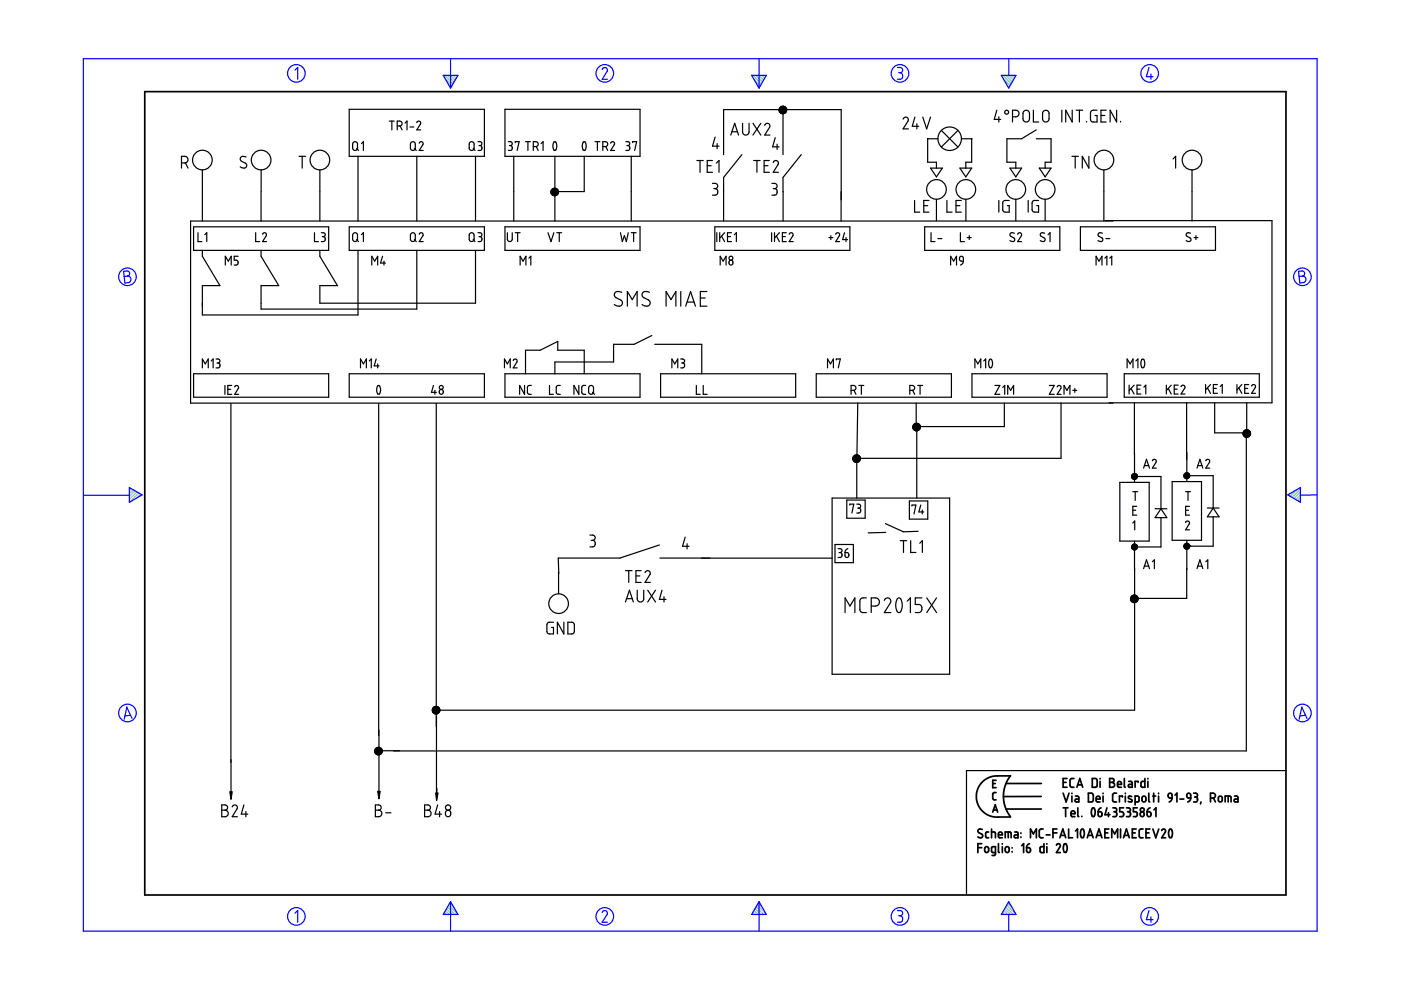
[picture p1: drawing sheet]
<svg xmlns="http://www.w3.org/2000/svg" width="297mm" height="210mm" viewBox="0 0 297 210" stroke-linecap="round" stroke-linejoin="round" font-family="sans-serif">
<g fill="none" stroke="#6c9" stroke-width=".25">
<path d="M94.2 16l1.8 1.8M94.5 16.8l1.3 1.4M94.8 16l1.5 1.4M95.3 18.3l.3 .3M95.5 16l1 1M96.1 16l.6 .6M96.7 16l.3 .2M159.6 16l1.8 1.8M159.9 16.8l1.3 1.4M160.3 16l1.4 1.4M160.7 18.3l.3 .3M160.9 16l1 1"/>
<path d="M161.5 16l.6 .6M162.1 16l.2 .2M212.6 16l1.8 1.8M212.8 16.8l1.3 1.4M213.2 16l1.4 1.4M213.7 18.3l.2 .3M213.8 16l1 1M214.4 16l.7 .6M215.1 16l.2 .2M27.5 103.4h-.1M27.9 103.6l-.5 .4M28.3 103.8l-.9 .9"/>
<path d="M28.7 104.1l-1.3 1.2M29 104.3l-1.6 1.6M29.4 104.5l-1.8 1.9M29.8 104.8l-.8 .8M273.4 104.7l-.3 .3M274.9 103.9l-1.4 1.3M275.7 103.6l-1.8 1.9M275.7 106.1l-.2 .3M275.7 105.5l-.6 .6M275.7 104.9l-1 1M275.7 104.2l-1.4 1.5M94 193.8v.1"/>
<path d="M94.2 193.5l.4 .4M94.4 193.1l.9 .8M94.7 192.7l1.2 1.2M94.9 192.3l1.6 1.6M95.1 191.9l1.9 1.9M95.4 191.5l.8 .8M159.4 193.8v.1M159.6 193.5l.4 .4M159.9 193.1l.8 .8M160.1 192.7l1.2 1.2M160.3 192.3l1.6 1.6M160.5 191.9l1.9 1.9"/>
<path d="M160.8 191.5l.8 .8M212.3 193.8v.1M212.6 193.5l.4 .4M212.8 193.1l.8 .8M213 192.7l1.2 1.2M213.2 192.3l1.6 1.6M213.5 191.9l1.8 1.9M213.7 191.5l.8 .8"/>
</g>
<g fill="none" stroke="#00f" stroke-width=".25">
<path d="M17.7 12.4h261.6v185h-261.6zM62.5 14.9l.6-.6v2.5M94 16h3.1l-1.6 2.7zM95.5 12.4v6.3M127.7 14.7l.5-.4 .5 .3v.5l-1 1.7h1.1M159.4 16h3.1l-1.6 2.7zM160.9 12.4v6.3M190.3 14.3h.7l.3 .3v.6l-.5 .2M190.5 15.4h.3M190.8 15.4l.5 .3v.7l-.3 .4h-.7M212.3 16h3.1l-1.5 2.7zM213.9 12.5v3.5"/>
<path d="M243.6 14.3l-.5 2h1.4M244 15.7v1.1M26.2 57.5l.9-.1 .3 .3 .1 .5-.5 .3 .5 .2 .3 .4-.1 .3-.3 .5-.9 .1zM27 58.5l-.7 .1M275.3 57.5l.9-.1 .3 .3 .1 .5-.5 .3 .5 .2 .3 .4-.1 .4-.2 .3-1 .2zM276.1 58.5l-.7 .1M17.8 105h9.6M27.4 103.4l2.7 1.5-2.7 1.6zM273 104.9l2.7-1.5v3.1zM279.3 104.9l-3.6 .1M27.7 151.7l-1.2 .1M28 152.3l-1.1-2.4-.6 2.6"/>
<path d="M276.8 151.7l-1.2 .1M277.1 152.3l-1.1-2.4-.6 2.6M62.5 193.6l.6-.5v2.4M95.5 191.2v6.2M95.5 191.2l1.6 2.7h-3.1zM127.7 193.5l.1-.3 .5-.1 .5 .4-.1 .4-1 1.6h1.1M160.9 191.2v6.2M160.9 191.2l1.6 2.7h-3.1zM190.3 193.1h.6l.4 .2v.5l-.5 .4M190.5 194.2h.3M190.8 194.2l.5 .3v.7l-.4 .3h-.6M213.9 191.2l1.5 2.7h-3.1z"/>
<path d="M213.9 193.9v3.5M243.6 193.1l-.5 1.9h1.4M244 194.4v1.1"/>
<circle cx="62.8" cy="15.6" r="1.87"/>
<circle cx="128.2" cy="15.6" r="1.87"/>
<circle cx="190.8" cy="15.6" r="1.87"/>
<circle cx="243.8" cy="15.6" r="1.87"/>
<circle cx="27" cy="58.7" r="1.87"/>
<circle cx="276.1" cy="58.7" r="1.87"/>
<circle cx="27" cy="151.2" r="1.87"/>
<circle cx="276.1" cy="151.2" r="1.87"/>
<circle cx="62.8" cy="194.3" r="1.87"/>
<circle cx="128.2" cy="194.3" r="1.87"/>
<circle cx="190.8" cy="194.3" r="1.87"/>
<circle cx="243.8" cy="194.3" r="1.87"/>
</g>
<g fill="none" stroke="#000" stroke-width=".36">
<path d="M30.7 19.4h241.9v170.4h-241.9zM207.3 179.7h.9M208.2 178.9h-.9v1.9M208.3 175.9l-.7-.1-.3 .5 1 .7v.4l-.2 .2-.8-.2M208.9 179.6l.4-.1 .3 .3v.7l-.3 .2h-.3l-.2-.2zM209.6 176.4h-.4l-.2 .3v.8l.2 .1h.4M210.2 176.4l.8 .1 .1 1.1M210.2 175.8v1.8M210.5 166.1h.5M210.5 172.2l.5-1.6 .5 1.6M210.6 171.7h.8M211.2 168h-.4l-.3 .3v1.1l.7 .2"/>
<path d="M211.2 165.4h-.7v1.6h.7M211.7 177h.8l-.1-.5-.4-.1-.2 .2-.1 .8 .2 .2h.6M211.7 178.9v1.7l.2 .2M212.5 178.9v.1M212.5 179.5v1.3M213.1 177.6v-1.2h1.1l.2 .2v1M213.3 179.6l.4-.1 .3 .3v.7l-.3 .2h-.3l-.3-.2zM213.3 166.1h7.5M213.3 171.5h7.5M213.8 176.4v1.2M214.2 164.5h-3.5l-.9 .3-.9 .5-.7 .6-.7 .9-.4 1-.1 1.1 .1 1.1 .4 .9 .7 1 .8 .6 .8 .5 .9 .2h3.5M214.2 164.5l-1 1.7-.5 2.2 .1 1.3 .3 1.3 1.1 2.1"/>
<path d="M214.6 179.7v.1M215.1 176.4h.5l.2 .3v.9h-.5a.31 .31 0 0 1-.3-.3 .31 .31 0 0 1 .3-.3h.5M216.5 176.6v.1M216.5 177.4v.1M216.6 179.3l.4-.4v1.9M217.7 179.7l.7 .2 .1 .5-.1 .2-.4 .2-.3-.2zM218.3 178.9l-.5 .3-.1 .5M218.5 177.6v-1.8l.6 1 .6-1v1.8M220.8 168.9h-8.1M221.2 175.8h-.6l-.3 .3 .1 1.3 .2 .2h.6M221.3 178.9v1.9l-.6-.1-.2-.2v-.8l.2-.2h.6M221.8 177h.8"/>
<path d="M222 178.9v.1M222 179.5v1.3M223.2 176.6h.9M224 179.2l.4-.3 .4 .2v.3l-.8 1.4h.8M224.1 175.8h-.9v1.8M224.7 177.6l.6-1.8 .7 1.8M224.9 177.1h.9M225.4 165.9h.6M225.4 168.2l.6 1.8 .7-1.8M225.4 171.3h1M225.6 179a.56 .56 0 0 1 .7 .7l-.1 .7a.36 .36 0 0 1-.5 .3 .36 .36 0 0 1-.2-.5l-.1-.6zM225.9 171.3v1.8"/>
<path d="M226.2 165.1h-.8v1.8h.8M226.6 175.8v1.8h.8M227.1 172.5h.8l-.1-.5-.4-.1-.3 .2v.8l.2 .2h.6M227.3 168.2v.1M227.3 168.8v1.2M227.7 165.1h-.6l-.2 .3v1.4l.3 .1h.5M228 168.8h.5l.2 .2v1h-.5a.31 .31 0 0 1-.3-.3 .31 .31 0 0 1 .3-.3h.5M228 176.2l.5-.4v1.8M228.3 166.9l.6-1.8 .7 1.8M228.5 166.4h.9M228.5 171.3v1.7l.2 .1M229.3 175.8a.63 .63 0 0 1 .6 .9l-.1 .6a.34 .34 0 0 1-.4 .3 .34 .34 0 0 1-.3-.5v-.7z"/>
<path d="M229.4 173.1h.1M230.5 177.6l.6-1.8 .7 1.8M230.7 177.1h.9M230.8 168.2h.7l.3 .3v1.2l-.3 .3h-.7zM231.6 165.1h.7l.3 .2v1.3l-.2 .3h-.8zM231.6 171.4a.53 .53 0 0 1 .5 .2 .53 .53 0 0 1 .1 .5l-.1 .7a.34 .34 0 0 1-.4 .3 .34 .34 0 0 1-.3-.4v-.6zM232.4 177.6l.6-1.8 .6 1.8M232.4 169.4h.8v-.3l-.2-.3-.5 .1-.1 .9 .2 .2h.6M232.6 177.1h.9M232.8 172.1h.6l.2 .2 .1 .5-.2 .3h-.3l-.3-.1zM233.2 165.1v.1M233.2 165.7v1.2"/>
<path d="M233.4 171.3l-.4 .3-.2 .5M233.9 168.2v.1M233.9 168.8v1.2M234.3 176.6h.6M234.7 171.3l-.4 1.4h1M235 172.3v.8M235.1 175.8h-.8v1.8h.8M235.3 165.1h.6l.3 .3-.1 .4-.3 .1 .4 .1 .1 .3-.1 .4-.3 .2h-.6zM235.3 165.9h.5M235.7 177.6v-1.8l.6 1 .7-1v1.8M235.9 171.3h.7l.1 .2 .1 .3-.4 .3M236.2 172.1h.2"/>
<path d="M236.4 172.1l.3 .2 .1 .5-.3 .3h-.6M236.7 168.2h-.5l-.3 .3v1.3l.3 .2h.5M236.9 166.3h.9l-.2-.5-.3-.1-.3 .1-.1 .9 .2 .2h.7M237.6 175.8v1.8M238 169v-.2h-.7v1.2M238.2 177.6l.6-1.8 .6 1.8M238.2 171.3h-.8v.8h.6l.2 .4-.1 .6h-.7M238.4 165.1v1.7l.2 .1M238.4 177.1h.9M238.6 168.2v.1M238.6 168.8v1.2M238.8 171.3h.5l.3 .2v.4l-.3 .2"/>
<path d="M239.1 172.1h.2M239.3 172.1l.4 .3-.1 .5-.2 .2h-.6M239.3 165.7h.5l.3 .2v1h-.6a.31 .31 0 0 1-.3-.3 .31 .31 0 0 1 .3-.3h.6M239.9 168.9l-.2-.1a.29 .29 0 0 0-.4 .1 .29 .29 0 0 0 .1 .4l.5 .2a.33 .33 0 0 1 0 .5 .33 .33 0 0 1-.5 0l-.2-.1M240.1 176.6h.6M240.7 170l.7-.1 .1-.9-.2-.2h-.6v1.9M240.9 175.8h-.8v1.8h.8M241.1 171.3h-.8v.8h.6l.2 .3-.1 .7h-.7M241.3 165.9v-.2h-.6v1.2M241.9 172.3l.2-.2 .4 .2 .1 .5-.1 .2-.4 .1-.2-.1zM242.2 169l.2-.2 .4 .1 .2 .8-.2 .2-.4 .1-.3-.2zM242.4 175.8h-.6l-.3 .3 .1 1.3 .2 .2h.6"/>
<path d="M242.7 165.1v1.8h-.6l-.2-.2 .1-.9 .2-.1h.5M243 176.6h.6M243.2 172.1l.7 .2v.7l-.4 .1-.2-.1zM243.4 165.1v.1M243.4 165.7v1.2M243.6 168.2v1.6l.2 .2M243.8 175.8h-.8v1.8h.8M243.8 171.3l-.4 .3-.2 .5M244.4 168.8h.6M244.4 175.8l.6 1.8 .7-1.8M244.6 168.2v1.8M244.7 171.7l.4-.4v1.8"/>
<path d="M245.6 168.2v.1M245.6 168.8v1.2M246.3 176.1l.4-.3 .4 .2v.4l-.8 1.2h.8M247.7 168.4l.3-.2 .4 .1 .1 .9-.7-.1zM248 175.8a.6 .6 0 0 1 .6 .8l-.1 .7a.36 .36 0 0 1-.4 .3 .36 .36 0 0 1-.3-.5v-.6zM248.5 169.2l-.2 .5-.4 .3M249.1 168.6l.4-.4v1.8M250.2 169.4h.8M251.7 168.3l.3-.1 .3 .1 .2 .9h-.6l-.2-.2zM252.5 169.2l-.2 .5-.5 .3M253.1 168.2l.7 .1 .1 .4-.4 .3M253.3 169h.2"/>
<path d="M253.5 169l.4 .2v.5l-.2 .3h-.6M254.6 170l-.1 .5M256.6 169.2l.9-.1 .2-.3-.1-.4-.4-.2h-.6v1.8M257.3 169.2l.4 .8M258.4 169l.2-.2 .4 .1 .1 .8-.1 .2-.4 .1-.3-.2zM259.8 170v-1.2l1.1 .1 .1 1.1M260.4 168.8v1.2M261.7 168.8h.6l.2 .3v.9h-.6a.31 .31 0 0 1-.3-.3 .31 .31 0 0 1 .3-.3h.6M211.1 180.8h-.6l-.3-.2 .1-1 .8-.1-.1 1.7-.2 .2h-.5M214.6 180.6v.1"/>
<circle cx="242.2" cy="171.7" r=".42"/>
</g>
<g fill="none" stroke="#000" stroke-width=".25">
<path d="M38.5 34.5h.8l.4-.2 .2-.3-.2-.6-.4-.2-.8-.1v2.5M39.3 34.5l.6 1.1M42.9 36v10.9M52.2 33.3l-.9-.1-.3 .2-.1 .4 .3 .4 1 .5 .1 .4-.1 .3-.6 .2-.7-.2M55.4 36v4.6M63.4 33.1h1.4M64.1 33.1v2.5M67.8 36v10.9M74 23.2h28.7v9.9h-28.7zM74.9 30.2l.4-.2 .5 .3v1.2l-.3 .4h-.3l-.4-.3v-1.1zM75.6 31.5l.4 .4M75.9 33.1v13.8"/>
<path d="M76.6 30.5l.4-.5v1.9M82.5 25.7h1.1M83.1 25.7v1.8M84.2 26.7l.9-.1 .2-.4-.1-.3-.4-.2h-.6v1.8M84.8 26.7l.5 .8M85.9 26.1l.4-.4v1.8M86.9 26.9h.8M87.2 30.2l.4-.2 .4 .4 .1 1.1-.4 .4h-.3l-.4-.3v-1.1zM87.8 31.5l.5 .4M88.4 26l.3-.3 .5 .2v.3l-.8 1.3h.8M88.4 33.1v13.8M88.9 30.4l.5-.4 .3 .4-.8 1.5h.8"/>
<path d="M99.6 30.2l.5-.2 .4 .4v1.1l-.3 .4-.5-.1-.2-.3zM100.3 31.5l.4 .4M100.8 33.1v13.8M101.3 30l.7 .1 .2 .2-.1 .4-.4 .2M101.6 30.9h.1M101.7 30.9l.4 .2 .1 .5-.3 .3h-.6M107.1 23.2h28.6v9.9h-28.6zM107.8 30l.6 .1 .2 .2-.1 .4-.3 .2M108 30.9h.2M108.2 30.9l.4 .2v.5l-.2 .3h-.6M108.9 33.1v13.8M109.2 30.2v-.2h.9l-.5 1.9"/>
<path d="M111.4 30h1.1M111.9 30v1.9M113.1 31.1h.6l.3-.2 .1-.4-.1-.3-.9-.2v1.9M113.7 31.1l.4 .8M114.7 30.5l.4-.5v1.9M117.3 40l-.5 .4M117.4 30.1a.59 .59 0 0 1 .6 .8l-.1 .7a.36 .36 0 0 1-.4 .3 .36 .36 0 0 1-.2-.5l-.1-.8zM117.5 39.9l-.7 .7M117.6 39.9l-.8 .8M117.6 33.1v13.8M117.8 39.9l-1 1M117.8 39.9l-.2 .2"/>
<path d="M117.9 40l-1 1.1M123.7 30.1a.56 .56 0 0 1 .6 .8l-.1 .7a.35 .35 0 0 1-.5 .3 .35 .35 0 0 1-.2-.5v-.7zM123.9 33.1v7.5h-6.3M126.2 30h1M126.7 30v1.9M127.8 31.1l.9-.1 .1-.3v-.5l-.4-.2h-.6v1.9M128.4 31.1l.4 .8M129.5 30.4l.3-.4 .5 .2v.3l-.8 1.4h.8M132.7 30l.6 .1 .2 .2-.1 .4-.3 .2M132.9 30.9h.2M133.1 30.9l.4 .2v.5l-.2 .3h-.6M133.8 33.1v13.8"/>
<path d="M134.1 30.2v-.2h.9l-.4 1.9M147.7 34h1.4M148.4 34v2.5M149.9 35.1h.9M151.1 38.9h.7l.3 .3v.6l-.5 .2M151.1 34h-1.2v2.5h1.2M151.3 40h.3M151.6 40l.5 .2v.8l-.3 .3-.7 .1M151.6 29.1l-.5 1.9h1.3M151.9 34.6l.5-.6v2.5M152 30.4v1.1M153.4 32.8v-9.6h25v19.2"/>
<path d="M154.9 28.6l.9-2.5 .8 2.5M155.2 27.9h1.2M157.3 32.8l-3.9 4.8v9.3M157.4 26.1v2l.3 .4 .4 .1 .4-.1 .3-.3v-2.1M159.6 26.1l1.7 2.5M159.8 34h1.4M160.5 34v2.5M161.3 26.1l-1.7 2.5M162 35.1h.8M162.1 26.6l.5-.5 .6 .3v.5l-1.1 1.7h1.1M163.1 34h-1.1v2.5h1.1M163.7 38.9h.7l.3 .3-.1 .6-.4 .2"/>
<path d="M163.9 34.5l.5-.5 .6 .3v.5l-1.1 1.7h1.1M163.9 40h.3M164.2 40l.5 .2v.8l-.3 .3-.7 .1M164.4 29.2l-.6 1.9h1.4M164.8 30.6v1.1M165.2 23.2h.1M165.3 23.2l-.1 .1M165.4 23.2l-.2 .2M165.6 22.6l-.3 .3M165.6 23.2l-.4 .4M165.8 22.5l-.6 .7M165.8 23.2l-.5 .5"/>
<path d="M165.9 22.5l-.7 .7M166 23.2v9.6M166.1 22.5l-.7 .7M166.1 23.2l-.7 .7M166.1 22.5l-.9 1M166.2 22.6l-.6 .6M166.3 22.6l-1.1 1M166.4 23.2l-.9 .8M166.4 22.6l-.6 .6M166.4 22.6l-1.1 1.2M166.5 23.2l-.8 .8M166.5 22.7l-.5 .5"/>
<path d="M166.5 22.8l-1.1 1.1M166.6 23.8l-.1 .1M166.6 22.8l-1.1 1.2M166.6 22.9l-.3 .3M166.7 23.6l-.4 .4M166.7 23l-.2 .2M166.7 23l-1 1.1M166.7 23.2l-.9 .9M166.8 23.1l-.1 .1M166.8 23.2h.1M166.8 23.4l-.7 .7M166.8 23.2l-.9 .9"/>
<path d="M166.8 23.3l-.8 .8M169.9 32.8l-3.9 4.8v9.3M191.5 25.3l.5-.5 .3 .1 .3 .3-.1 .4-1 1.7h1.1M194 24.8l-.6 2h1.4M194.4 26.2v1.1M195.6 24.8l.9 2.5 .8-2.5M196.7 29.4h2.2M196.7 29.4v5h1.8v1.2M197.3 35.6h2.5l-1.3 1.9zM199.6 27.6l3.5 3.6M203.1 27.6l-3.5 3.6M203.5 35.6h2.5l-1.2 1.9z"/>
<path d="M203.8 29.4h2.2v5h-1.2v1.2M211.3 23.4l-.5 1.9h1.4M211.8 24.8v1.1M214.1 35.6h2.5l-1.2 1.9zM214.7 24.8l1.1-.2 .2-.4-.1-.6-.4-.2h-.8v2.5M217.1 23.6l.6-.2 .5 .4 .1 1.5-.5 .5h-.5l-.4-.4v-1.5zM219.1 23.4v2.5h1.1M219.7 29.4h3.1v5h-1.2v1.2M219.7 27.5l-3.1 1.9h-3.1v5h1.9v1.2M220.3 35.6h2.5l-1.2 1.9zM221.3 23.6l.7-.2 .4 .5v1.4l-.4 .5h-.6l-.3-.4-.1-1.5zM225.1 23.4v2.5"/>
<path d="M227.3 33.1h1.3M227.3 23.4v2.5l-1.3-2.5v2.5M228 33.1v2.5M228.2 23.4h1.4M228.9 23.4v2.5M230.4 25.7v.2M230.9 33.1v2.5l-1.4-2.5v2.5M232.6 23.4h-1l-.4 .4v1.6l.4 .4 1 .1v-1.4h-.4M233.4 24.5h.9M234 36v10.9M234.5 23.4h-1.1v2.5h1.1M236.7 23.4v2.5l-1.3-2.5v2.5"/>
<path d="M237.6 25.7v.2M248.7 33.7l.6-.6v2.5M252.7 36v10.9M41 48.1h28.7v5h-28.7zM42 49.3v1.9h.8M42.9 53.1v1.2l3.7 6.3h-3.7v6.2h33v-13.7M43.4 49.8l.4-.5v1.9M47.8 56.2v-1.9l.6 1.1 .6-1.1v1.9M50.5 54.3h-.8v.9h.5l.3 .3-.1 .6-.7 .1M54.2 49.3v1.9h.9M55.4 40.6v6.3M55.4 53.1v1.2l3.7 6.3h-3.7v4.9h33v-12.4"/>
<path d="M55.7 49.7l.3-.4 .5 .3v.3l-.8 1.3h.8M66.7 49.3v1.9h.8M67.8 53.1v1.2l3.7 6.3h-3.7v3.7h33v-11.2M68.1 49.3l.6 .1 .2 .2v.4l-.4 .2M68.3 50.2h.2M68.5 50.2l.4 .2v.5l-.2 .3h-.6M74 48.1h28.7v5h-28.7zM74.9 49.5l.4-.2 .5 .3v1.2l-.3 .4h-.3l-.4-.3v-1.1zM75.6 50.8l.4 .4M76.6 49.8l.4-.5v1.9M78.8 56.2v-1.9l.6 1.1 .7-1.1v1.9M81.1 54.3l-.4 1.5h1"/>
<path d="M81.4 55.4v.8M87.2 49.5l.6-.1 .2 .3 .1 1.1-.4 .4h-.3l-.4-.3v-1.1zM87.8 50.8l.5 .4M88.9 49.7l.5-.4 .3 .4-.8 1.5h.8M99.6 49.5l.5-.2 .4 .4v1.1l-.3 .4h-.3l-.4-.3zM100.3 50.8l.4 .4M101.3 49.3l.6 .1 .3 .2-.1 .4-.4 .2M101.6 50.2h.1M101.7 50.2l.4 .2 .1 .5-.3 .3h-.6M107.1 48.1h28.6v5h-28.6zM107.6 49.3v1.5l.3 .4h.4l.3-.3v-1.6M109.2 49.3h1.1"/>
<path d="M109.7 49.3v1.9M110.3 56.2v-1.9l.6 1.1 .6-1.1v1.9M112.1 54.7l.4-.4v1.9M116.2 49.3l.6 1.9 .6-1.9M117.2 40l-.3 .3M117.6 41.2l-.3 .3M117.6 41l-.4 .4M117.6 41.1l-.3 .3M117.6 40.7l-.6 .6M117.6 40.4l-.7 .7M117.6 40.2l-.7 .8M117.6 40l-.8 .8"/>
<path d="M118 40l-.4 .3M118 49.3h1.1M118.1 40l-1.1 1.2M118.1 40.1l-.5 .5M118.2 40.2l-.6 .5M118.2 40.2l-1.1 1.1M118.2 41.2l-.1 .1M118.3 40.3l-1.1 1.1M118.3 40.3l-.7 .7M118.3 40.4l-.7 .8M118.4 40.9l-.6 .6M118.4 40.7l-.9 .8"/>
<path d="M118.4 40.6l-.9 .9M118.4 40.8l-.7 .7M118.6 49.3v1.9M131.6 49.3l.4 1.9 .4-1.2 .4 1.2 .4-1.9M133.8 49.3h1.1M134.3 49.3v1.9M151.6 48.1h28.6v5h-28.6zM152 49.3v1.9M152.6 49.3v1.9M152.7 56.2v-1.9l.6 1.1 .6-1.1v1.9M153 50.1l.6 1.1M153.6 49.3l-1 1.2"/>
<path d="M154.2 50.2h.7M154.7 55.3l.4-.1 .2 .1 .1 .6-.2 .3-.6-.2v-.5zM155.1 49.3h-.9v1.9h.9M155.7 49.8l.4-.5v1.9M163.6 49.3v1.9M164.2 49.3v1.9M164.6 50.1l.6 1.1M165.2 49.3l-1 1.2M165.9 50.2h.6M166.7 49.3h-.8v1.9h.8M167.3 49.7l.5-.4 .4 .4-.9 1.5h.9M175.7 50.4h.9"/>
<path d="M176.1 50v.8M177.2 49.7l.3-.4 .5 .3v.3l-.8 1.3h.8M178.3 40.6v6.3M179 49.3l-.4 1.5h1.1M179.4 50.4v.8M193.9 42.5v2.5h1.1M195.9 43.6h.8M196 48.1h28.7v5h-28.7zM197 42.5h-1.1v2.5h1.1M197.4 49.3v1.9h.8M198.5 42.2v4.6M198.9 50.6h.8"/>
<path d="M200.8 42.5v2.5h1.1M201.5 56.2v-1.9l.7 1.1 .6-1.1v1.9M202.7 43.6h.8M203.5 54.4l.4-.1 .3 .2 .1 .9-.8-.2zM203.6 49.3v1.9h.9M203.8 42.5h-1.1v2.5h1.1M204.3 55.4l-.2 .5-.5 .3M204.8 42.2v4.6M205.1 50.4h.8M205.5 50v.8M211.8 42.5v2.5M214 42.5h-1.1l-.3 .4v1.7l.4 .4h1v-1.4h-.4"/>
<path d="M215.1 49.4h-.7l-.3 .5 1 .7v.3l-.4 .3-.6-.2M215.4 42.2v4.6M215.8 49.7l.3-.4 .5 .3v.3l-.8 1.3h.8M218 42.5v2.5M220.2 42.5h-1l-.3 .3-.1 1.7 .4 .5h1v-1.4h-.4M221.5 49.4h-.7l-.2 .5 .9 .7 .1 .3-.4 .3-.6-.2M221.6 42.2v4.6M222.2 49.8l.4-.5v1.9M229.1 48.1h28.6v5h-28.6zM232.4 56.2v-1.9l.6 1.1 .6-1.1v1.9M233.7 49.4h-.6l-.3 .4 .1 .3 .8 .4 .1 .4-.4 .3-.6-.2M234.3 54.7l.4-.4v1.9"/>
<path d="M234.3 46.8h35.4v38.6h-34.6M234.5 50.6h.8M235.3 54.7l.4-.4v1.9M236 46.9h-195.6v38.6h195.6M252.4 49.4h-.6l-.3 .4 .1 .3 .8 .4 .1 .4-.4 .3-.6-.2M253.2 50.4h.8M253.6 50v.8M41 79.2h28.7v5h-28.7zM42.9 78v-1.9l.6 1.1 .7-1.1v1.9M44.8 76.5l.4-.4v1.9M45.8 76.1h.5l.3 .2v.4l-.4 .3M46 77h.2"/>
<path d="M46.2 77l.4 .2v.6l-.2 .2h-.6M74 79.2h28.7v5h-28.7zM76.4 78v-1.9l.6 1.1 .7-1.1v1.9M78.3 76.5l.4-.4v1.9M79.8 76.1l-.5 1.5h1.1M80.1 77.2v.8M107 78v-1.9l.6 1.1 .6-1.1v1.9M107.1 79.2h28.6v5h-28.6zM108.8 76.4l.4-.3 .4 .2v.5l-.8 1.2h.8M111.4 79.2v-4.9h3.1l3.8-1.9v1.9h5.6v4.9M131.8 62l-1.1-.2-.3 .2-.2 .4 .3 .6 1.4 .8 .1 .5-.2 .4-.7 .2-.9-.3M133 64.9v-3.1l1 1.7 1.1-1.7v3.1"/>
<path d="M137.7 62l-1.1-.2-.5 .6 .3 .7 1.4 .7 .1 .5-.2 .4-.7 .2-.9-.3M138.2 71.1l-3.7 1.9h-4.4v3.8h-12.5v2.4M138.8 73h10v6.2M140.1 79.2h28.6v5h-28.6zM141.2 64.9v-3.1l1.1 1.7 1-1.7v3.1M142.5 78v-1.9l.6 1.1 .6-1.1v1.9M144.3 76.1h.5l.3 .2v.4l-.4 .3M144.3 61.8v3.1M144.5 77h.2M144.7 77l.4 .1v.6l-.2 .3h-.6M145.4 64.9l1-3.1 1 3.1M145.7 64.1h1.5"/>
<path d="M148.5 63.2h1M149.9 61.8h-1.4v3.1h1.4M173.1 79.2h28.6v5h-28.6zM175.5 78v-1.9l.6 1.1 .6-1.1v1.9M177.3 76.3v-.2h.9l-.5 1.9M206.1 79.2h28.6v5h-28.6zM206.7 78v-1.9l.6 1.1 .6-1.1v1.9M208.6 76.5l.4-.4v1.9M209.8 76.2a.55 .55 0 0 1 .6 .2 .55 .55 0 0 1 0 .6v.6a.36 .36 0 0 1-.5 .4 .36 .36 0 0 1-.2-.5l-.1-.7zM238.4 79.2h28.6v5h-28.6zM239 78v-1.9l.6 1.1 .6-1.1v1.9M240.8 76.5l.5-.4v1.9"/>
<path d="M242.1 76.2a.56 .56 0 0 1 .6 .8l-.1 .7a.35 .35 0 0 1-.5 .3 .35 .35 0 0 1-.2-.5v-.7zM47.7 81.7v1.9M48.3 82.5h.6M49 85.6v83.8M49.1 81.7h-.8v1.9h.8M49.8 82a.4 .4 0 0 1 .3-.3 .4 .4 0 0 1 .4 .2l.1 .4-.8 1.3h.8M80.1 81.8a.61 .61 0 0 1 .6 .7l-.1 .7a.37 .37 0 0 1-.5 .4 .37 .37 0 0 1-.2-.5v-.7zM80.3 85.6v70.4M91.9 81.7l-.4 1.5h1M92.2 82.8v.8M92.5 85.6v68.4M93.3 82.7l.3-.2 .3 .2 .1 .5-.1 .3-.4 .1-.3-.1-.1-.6z"/>
<path d="M111.2 81.7v1.9l-1-1.9v1.9M112.6 81.7h-.5l-.3 .4 .1 1.3 .2 .2h.5M116.5 81.7v1.9h.8M118.8 81.7h-.6l-.3 .4 .1 1.3 .3 .2h.5M122.7 81.7v1.9l-1-1.9v1.9M124.2 81.7h-.6l-.3 .4 .1 1.3 .3 .2h.5M124.9 81.9l.5-.2 .4 .4v1.1l-.3 .4h-.3l-.4-.4zM125.6 83.2l.4 .4M147.6 81.7v1.9h.9M149.1 81.7v1.9h.8M180.4 82.8l.9-.2 .2-.3-.1-.4-.4-.2h-.6v1.9M181.1 82.8l.4 .8"/>
<path d="M181.2 96.5l-.3 .4M181.4 96.5l-.6 .5M181.5 96.4l-.7 .8M181.6 96.4l-.8 .8M181.7 97.2v8.4M181.7 97.9l-.1 .1M181.8 96.5l-1 .9M181.9 85.4l-.2 11.8M181.9 96.5l-1 1.1M182 96.5l-1.1 1.1M182.1 96.6l-1.1 1.1M182.1 81.7h1"/>
<path d="M182.2 96.7l-1.1 1.1M182.2 96.7l-1.1 1.2M182.3 97.7l-.2 .2M182.3 96.8l-1.1 1.1M182.3 96.8l-1 1.1M182.4 96.9l-1 1M182.4 97.4l-.6 .6M182.4 97l-1 1 .1-.1M182.4 97.2l-.9 .8M182.4 97.3l-.6 .6M182.4 97.1l-.8 .8M182.6 81.7v1.9"/>
<path d="M192.9 82.8h.6l.3-.2 .1-.4-.1-.3-.9-.2v1.9M193.5 82.8l.4 .8M193.7 91l1.1-1.1-1.1 1.1M193.8 91.1l1.1-1.1-1.1 1.1M193.9 89.9l-.2 .2M194 89.8l-.4 .5M194.2 85.5v4.9h18.7v-4.9M194.2 89.7l-.7 .8M194.3 89.7l-.8 .8M194.4 90.5v15.1M194.5 89.8l-1 .9M194.6 81.7h1"/>
<path d="M194.6 89.8l-1 1M194.7 89.8l-1.1 1.1M195 90.1l-1.1 1.1M195 90.9l-.3 .3M195.1 81.7v1.9M195.1 90.2l-1.1 1.1M195.1 90.3l-1 1M195.1 90.7l-.6 .6M195.1 90.4l-.9 1M195.1 90.5l-.9 .9M195.1 90.6l-.7 .8M210.9 81.7h1.1l-1.1 1.9h1.1"/>
<path d="M212.6 82.1l.4-.4v1.9M213.7 83.6v-1.9l.6 1.1 .6-1.1v1.9M222.5 81.7h1l-1 1.9h1M224.1 82l.4-.3 .4 .3v.3l-.8 1.3h.9M225 85.4v11.8h-43.3M225.6 83.6v-1.9l.6 1.1 .6-1.1v1.9M227.5 82.8h.8M227.9 82.4v.8M239.4 81.7v1.8M239.8 82.4l.7 1.1M240.5 81.7l-1.1 1.1M240.5 85.4v16.9"/>
<path d="M241.1 82.5h.6M241.9 81.7h-.8v1.8h.8M242.5 99.3l.6-1.9 .6 1.9M242.5 82.1l.4-.4v1.8M242.6 98.7h.9M244.3 97.7l.3-.3 .6 .3-.1 .3-.8 1.3h.9M247.3 81.7v1.8M247.7 82.4l.6 1.1M248.3 81.7l-1 1.1M249 82.5h.6M249.8 81.7h-.8v1.8h.8M250.4 82l.4-.3 .4 .3-.8 1.5h.8"/>
<path d="M251.6 85.4v12.1M251.6 95.9v6.2M253.8 99.3l.6-1.9 .6 1.9M254 98.7h.8M255.6 81.5v1.9M255.7 97.7l.3-.3 .4 .1v.5l-.7 1.3h.8M256 82.2l.6 1.2M256.6 81.5l-1 1.2M257.3 82.4h.6M257.5 85.4v6.4h6.8v-6.4M258.1 81.5h-.8v1.9h.8M258.7 82l.4-.5v1.9"/>
<path d="M262.3 81.5v1.9M262.6 82.2l.7 1.2M263.3 81.5l-1 1.2M263.8 91.7l-.3 .2M263.9 91.2l-.2 .3M263.9 82.4h.6M264 92.4l-.2 .1M264 91.9l-.4 .4M264 92.5l-.1 .1M264 91.4l-.3 .3M264 91.2l-.4 .4M264 91.6l-.1 .1"/>
<path d="M264 91.7h.1M264.1 91.2h-.1M264.2 91.7l-.6 .5M264.2 91.2v68h-180.8M264.3 91.1l-.8 .8M264.4 91.1l-.4 .4M264.5 91.7l-.5 .5M264.5 91.1l-.5 .5M264.5 91.1l-.9 1M264.6 91.7l.3-.3-1.1 1.1M264.6 91.2l-.5 .5M264.7 91.7l-.7 .7"/>
<path d="M264.7 91.2l-.7 .7M264.8 81.5h-.9v1.9h.9M264.8 91.3l-1.1 1.1 .3-.3M264.9 91.7l-.9 .9M265 91.5l-.2 .2M265 91.5l-1.1 1.1M265.1 91.6l-1 1.1M265.1 91.7l-1 1M265.1 92.2l-.5 .5M265.1 91.8l-.9 .9M265.1 92.1l-.6 .6M265.1 91.9l-.8 .8"/>
<path d="M265.4 81.9l.3-.4 .4 .2 .1 .4-.8 1.3h.8M125.1 113.5h.6l.4 .2v.6l-.5 .3M125.3 114.6h.3M125.6 114.6l.5 .2 .1 .7-.4 .4-.7 .1M139.8 115.5l-8.4 2.8h-13l.1 3.3M139.9 118.3h10.6M145.3 113.9l-.6 1.9h1.4M145.7 115.3v1.1M148.7 118.3h27.7M176.4 105.6h24.9v37.4h-24.9zM177 115.4h3.9v3.9h-3.9zM177.7 116.3h.5l.3 .2v.5l-.4 .2"/>
<path d="M177.9 117.2h.2M178.1 117.2l.4 .1v.6l-.3 .3h-.5M179.2 117.2h.5l.2 .1 .1 .6-.2 .2-.3 .1-.3-.2zM179.5 106h3.9v3.9h-3.9zM179.8 116.3l-.5 .3-.1 .6M180.2 107.1v-.2h.8l-.4 1.9M181.7 106.9h.5l.3 .3-.1 .4-.3 .1M181.9 107.7h.2M182.1 107.7l.3 .2 .1 .6-.3 .3h-.5M187.7 111l3.8 1.8 3.1-.2M187.8 112.9l-3.7 .1M190.9 114.6h1.3"/>
<path d="M191.6 114.6v2.5M192.8 106.2h3.9v3.9h-3.9zM193.1 114.6v2.5h1.1M193.4 107.3v-.2h.8l-.4 1.9M195 115.2l.6-.6v2.5M195.2 107.1l-.4 1.4h1.1M195.5 108.1v.9M237.4 102.3h6.2v12.4h-6.2zM240 101l-.1 .1M240 101.2v.1M240 115.9l-.1 .1M240.1 100.7l-.1 .1"/>
<path d="M240.1 101.4h.1M240.1 116.1l-.1 .1M240.1 100.9l-.1 .1M240.1 115.5l-.1 .2M240.1 116.3v.1M240.2 110.9l.4-.4v1.8M240.2 104.2h1M240.2 108.2h.6M240.2 116.5h.1M240.2 101l-.1 .2M240.2 115.7l-.1 .2M240.3 100.5l-.2 .1"/>
<path d="M240.3 101.2l-.2 .1M240.3 115.9l-.2 .1M240.3 115.4l-.1 .1M240.3 100.7l-.1 .1M240.3 101.4l-.1 .1M240.3 116.1l-.1 .1M240.4 100.9l-.1 .1M240.4 101.6h.1M240.4 115.5l-.1 .2M240.4 116.3l-.1 .1M240.5 101l-.2 .2M240.5 100.4l-.6 .5"/>
<path d="M240.5 115.7l-.2 .2M240.5 116.5l-.1 .1M240.5 115.4l-.6 .5M240.5 100.5l-.1 .1M240.5 101.2l-.1 .1M240.5 115.9l-.1 .1M240.5 114.7l.1 35.9h-147.8M240.5 101h5.6v6.9M240.6 100.4h.1M240.6 100.7l-.1 .1M240.6 101.4l-.1 .1M240.6 115.4l-.1 .1"/>
<path d="M240.6 116.1l-.1 .1M240.6 100.9l-.1 .1M240.6 101.6h.1M240.6 115.5l-.1 .2M240.6 116.3l-.1 .1M240.7 100.4l-.8 .8M240.7 115.4l-.8 .7M240.7 104.2v1.9M240.7 101l-.1 .2M240.7 115.7l-.1 .2M240.7 116.5l-.1 .1M240.8 100.5l-.2 .1"/>
<path d="M240.8 101.2l-.2 .1M240.8 115.9l-.2 .1M240.8 115.4l-.1 .1M240.8 100.7l-.1 .1M240.8 101.4l-.1 .1M240.8 116.1l-.1 .1M240.9 100.5l-.9 .8M240.9 115.4l-.9 .9M240.9 100.9l-.1 .1M240.9 115.5l-.1 .2M240.9 116.3l-.1 .1M240.9 100.5v.1"/>
<path d="M241 101l-.2 .2M241 115.7l-.2 .2M241 100.6l-.9 .9M241 115.5l-.9 .9M241 107.4h-.8v1.8h.8M241 101.2l-.1 .1M241 115.9l-.1 .1M241.1 100.7l-.1 .1M241.1 115.6l-.1 .1M241.1 116.1l-.1 .1M241.1 100.8l-.8 .8M241.1 101.2l-.4 .4"/>
<path d="M241.1 115.7l-.8 .8M241.1 116.2l-.4 .4M241.1 100.9l-.1 .1M241.1 115.8v.1M241.1 116h.1M241.2 101.1l-.1 .1M241.2 101l-.7 .6M241.2 115.9l-.7 .7M244.3 119.1l.5-.4v1.9M244.9 107.9h2.5M246.1 109.7v6.3h-5.6M246.1 107.9l1.3 1.8h-2.5z"/>
<path d="M248.5 102.1h6.2v12.5h-6.2zM251.1 115.5l-.1 .1M251.2 101.3h.1M251.2 101l-.1 .1M251.2 100.8l-.2 .1M251.2 100.5l-.2 .2M251.2 115.7l-.2 .2M251.2 115.9l-.1 .1M251.3 115.4l-.1 .1M251.3 116.1l-.1 .1M251.4 101.1l-.2 .1M251.4 100.9l-.2 .1"/>
<path d="M251.4 100.6l-.2 .1M251.4 100.4l-.2 .1M251.4 115.5l-.2 .2M251.4 116.3l-.1 .1M251.4 110.8l.3-.3 .5 .2v.3l-.8 1.3h.8M251.4 104.2h1M251.4 108.2h.6M251.4 115.7l-.1 .2M251.4 100.3h.1M251.4 115.2v.1M251.5 101.2l-.1 .1M251.5 115.9l-.1 .1"/>
<path d="M251.5 100.9l-.1 .1M251.5 100.7l-.1 .1M251.5 100.4l-.1 .1M251.5 101.4v.1M251.5 115.4l-.1 .1M251.5 116.1l-.1 .1M251.6 100.2l-.6 .6M251.6 115.2l-.6 .6M251.6 115.5l-.1 .2M251.6 116.3l-.1 .1M251.6 114.6v12.3h-11M251.7 101l-.2 .2"/>
<path d="M251.7 115.7l-.2 .2M251.7 100.2l-.1 .2M251.7 115.2l-.1 .1M251.7 100.7l-.1 .2h5.6v6.8M251.7 100.5l-.1 .1M251.7 101.2l-.1 .1M251.7 115.9l-.1 .1M251.8 101.4l-.1 .1M251.8 115.4l-.1 .1M251.8 116.1l-.1 .1M251.8 100.3l-.8 .7M251.8 115.2l-.8 .8"/>
<path d="M251.8 100.9l-.1 .1M251.8 115.5l-.1 .2M251.8 116.3l-.1 .1M251.9 104.2v1.9M251.9 100.5l-.1 .2M251.9 100.3l-.1 .1M251.9 101l-.1 .2M251.9 115.3h-.1M251.9 115.7l-.1 .2M252 100.4l-.9 .8M252 101.2l-.2 .1M252 115.9l-.2 .1"/>
<path d="M252 115.3l-.9 .9M252 100.7l-.1 .1M252 115.4l-.1 .1M252 116.1l-.1 .1M252.1 100.4l-.1 .1M252.1 100.9l-.1 .1M252.1 115.5l-.1 .2M252.1 100.5l-.9 .8M252.1 115.4l-.9 .9M252.2 100.5l-.1 .1M252.2 101l-.2 .2M252.2 115.7l-.2 .2"/>
<path d="M252.2 101.2l-.3 .2M252.2 116.1l-.3 .3M252.2 100.6l-.8 .8M252.2 115.6l-.8 .8M252.2 107.4h-.8v1.8h.8M252.2 115.7h.1M252.2 100.7v.1M252.2 101h.1M252.2 115.9l-.1 .1M252.2 100.8l-.6 .7M252.2 115.8l-.6 .6M255.7 119.1l.4-.4v1.9"/>
<path d="M256 107.7h2.5M257.2 109.6v6.2h-5.6M257.2 107.7l1.3 1.9h-2.5zM117.3 131.9l-1 .1-.3 .3v1.6l.3 .5h1v-1.4h-.4M118.4 121.3v4.6M119.5 131.9v2.5l-1.3-2.5v2.5M120.4 131.9h1l.4 .4v1.6l-.5 .5h-.9zM132.6 121h1.4M132.6 127.6l.9-2.5 .8 2.5M132.8 126.9h1.2M133.3 121v2.5M134.8 122.1h.9"/>
<path d="M135.1 125.1v2l.6 .5h.4l.4-.4v-2.1M135.9 121h-1.1v2.5h1.1M136.8 121.4l.4-.4 .6 .3 .1 .4-1.1 1.8h1.1M137.3 125.1l1.7 2.5M139 125.1l-1.7 2.5M140.4 125.1l-.6 2h1.4M140.8 126.5v1.1M179.2 129.9v-3.1l1 1.7 1.1-1.7v3.1M183.7 126.8h-1l-.4 .5 .1 2.3 .5 .3h.8M184.7 128.5h1l.4-.2 .4-.6-.2-.6-.5-.3h-1.1v3.1M187.5 127.3l.2-.4 .4-.1 .5 .1 .2 .3v.5l-1.3 2.2h1.4M190.2 126.9l.3-.1 .4 .1 .4 1.1-.1 1.2-.5 .7-.5-.2-.3-1 .1-1z"/>
<path d="M192.3 127.5l.7-.7v3.1M195.5 126.8h-1.4v1.4h.9l.5 .6-.1 .6-.2 .3-.3 .2h-.8M196.5 126.8l2.1 3.1M198.6 126.8l-2.1 3.1M240.1 126.2l-.3 .4M240.4 126.2l-.7 .6M240.4 126.2l-.7 .7M240.6 126.2l-.9 .9M240.8 126.2l-1.1 1M240.8 126.2l-1 1.1M240.9 126.3l-1.1 1.1M241 126.3l-1.2 1.1"/>
<path d="M241 126.4l-1.1 1.1M241.1 126.4l-1.2 1.2M241.1 127.4l-.1 .2M241.2 126.5l-1.2 1.1M241.2 126.5l-1.1 1.1M241.2 126.6l-1 1.1M241.2 127.3l-.4 .4M241.3 126.7l-1.1 1M241.3 126.8l-1 .9M241.3 127.1l-.7 .7M241.3 126.9l-.9 .9M241.3 127l-.8 .8"/>
<path d="M242.5 120.6l.6-1.9 .6 1.9M242.6 120h.9M253.8 120.6l.6-1.9 .6 1.9M254 120h.8M79.8 158.6l-.2 .2M80 158.5l-.5 .5M80.2 158.5l-.8 .7M80.3 159.1l-.7 .6M80.3 159.9l-.2 .1M80.3 159.7l-.4 .3M80.3 159.4l-.5 .5M80.3 159.2l-.6 .6"/>
<path d="M80.3 158.8l-.8 .8M80.3 158.6l-.8 .8M80.3 159.2h4.4M80.3 154.8v14.5M80.4 158.5l-.1 .1M80.5 158.5l-1 .9M80.6 158.5l-.3 .3M80.6 158.5l-1.1 1.1M80.7 158.6l-1.1 1.1M80.8 158.6l-.5 .5M80.8 158.7l-.5 .6M80.9 158.7l-1.2 1.2"/>
<path d="M80.9 159.7l-.2 .2M80.9 158.8l-.6 .7M80.9 158.9l-1.1 1M81 159l-1 1M81 159l-.7 .8M81 159.4l-.6 .6M81 159.1l-.8 .9M81 159.2l-.7 .8M81 159.4l-.7 .6M91.8 150.9v.1M92.1 149.9l-.3 .3M92.1 150.9l-.3 .2"/>
<path d="M92.2 149.8l-.5 .5M92.4 149.8l-.7 .7M92.4 150.9l-.4 .4M92.5 149.8l-.8 .8M92.5 151.8v16.2M92.6 149.8l-.9 1 .9-1M92.6 150.9l-.4 .4M92.7 150.9l-.5 .5M92.7 150.6l-.6 .7M92.7 151.2l-.1 .2M92.7 151l-.3 .4M92.7 150.2l-.9 .8"/>
<path d="M92.7 150.8v.1M92.7 150.7l-.1 .2M92.7 150.3l-.5 .6M92.7 149.9l-1 1M92.8 150.9h-.1M92.8 149.8l-1.1 1.1M92.8 149.9l-.1 .1M92.9 149.9l-.9 1M93 150l-.3 .2M93 150.9l-.3 .2M93 150l-1.1 1.2M93.1 150.2l-.7 .7"/>
<path d="M93.2 150.2l-.5 .4M93.2 150.9l-.5 .4M93.2 150.3l-.5 .6M93.2 150.8l-.5 .6M93.2 150.7l-.1 .2M93.3 150.6l-.9 .8M93.3 150.5l-.4 .4M47 170.7h.9l.3 .3v.5l-.5 .3 .5 .1 .2 .4-.1 .5-.4 .3-.9 .1zM47 171.8h.7M49.2 171.1l.5-.4 .6 .3v.4l-1.1 1.8h1.1M51.7 170.7l-.5 1.9h1.3M52.1 172.1v1.1"/>
<path d="M79.6 170.7h.8l.4 .3-.1 .6-.4 .2 .5 .2 .2 .4-.2 .5-.3 .2-.9 .1zM79.6 171.8h.7M81.8 172.3h1.1M90 170.7h.9l.3 .3v.5l-.5 .3 .5 .1 .2 .4-.1 .5-.3 .3-1 .1zM90 171.8h.7M92.6 167.2v2.5M92.8 170.7l-.6 1.9h1.4M93.2 172.1v1.1M94.6 172l.4-.2 .4 .2 .2 .6-.3 .5-.4 .1-.3-.3zM272.6 163.4h-67.7v26.4"/>
<circle cx="42.9" cy="33.9" r="2.08"/>
<circle cx="55.4" cy="33.9" r="2.08"/>
<circle cx="67.8" cy="33.9" r="2.08"/>
<circle cx="166" cy="23.3" r=".8"/>
<circle cx="201.3" cy="29.4" r="2.49"/>
<circle cx="213.4" cy="23.8" r=".42"/>
<circle cx="234" cy="33.9" r="2.08"/>
<circle cx="252.7" cy="33.9" r="2.08"/>
<circle cx="117.6" cy="40.7" r=".8"/>
<circle cx="155" cy="54.7" r=".42"/>
<circle cx="198.6" cy="40.2" r="2.08"/>
<circle cx="204.8" cy="40.2" r="2.08"/>
<circle cx="215.4" cy="40.2" r="2.08"/>
<circle cx="221.6" cy="40.2" r="2.08"/>
<circle cx="93.6" cy="82.1" r=".42"/>
<circle cx="181.6" cy="97.2" r=".8"/>
<circle cx="194.3" cy="90.6" r=".8"/>
<circle cx="264.3" cy="91.9" r=".8"/>
<circle cx="240.5" cy="101" r=".62"/>
<circle cx="240.5" cy="116" r=".62"/>
<circle cx="251.6" cy="100.9" r=".62"/>
<circle cx="251.6" cy="115.8" r=".62"/>
<circle cx="118.4" cy="128" r="2.08"/>
<circle cx="240.5" cy="127" r=".8"/>
<circle cx="80.2" cy="159.3" r=".8"/>
<circle cx="92.5" cy="150.6" r=".8"/>
<circle cx="95" cy="171.2" r=".55"/>
</g>
<path d="M48.7 167.9h.5l-.2 1.5zM80.1 167.8h.5l-.3 1.5zM92.4 168.1h.5l-.3 1.6z" fill="#000" stroke="#000" stroke-width=".25"/>
</svg>
